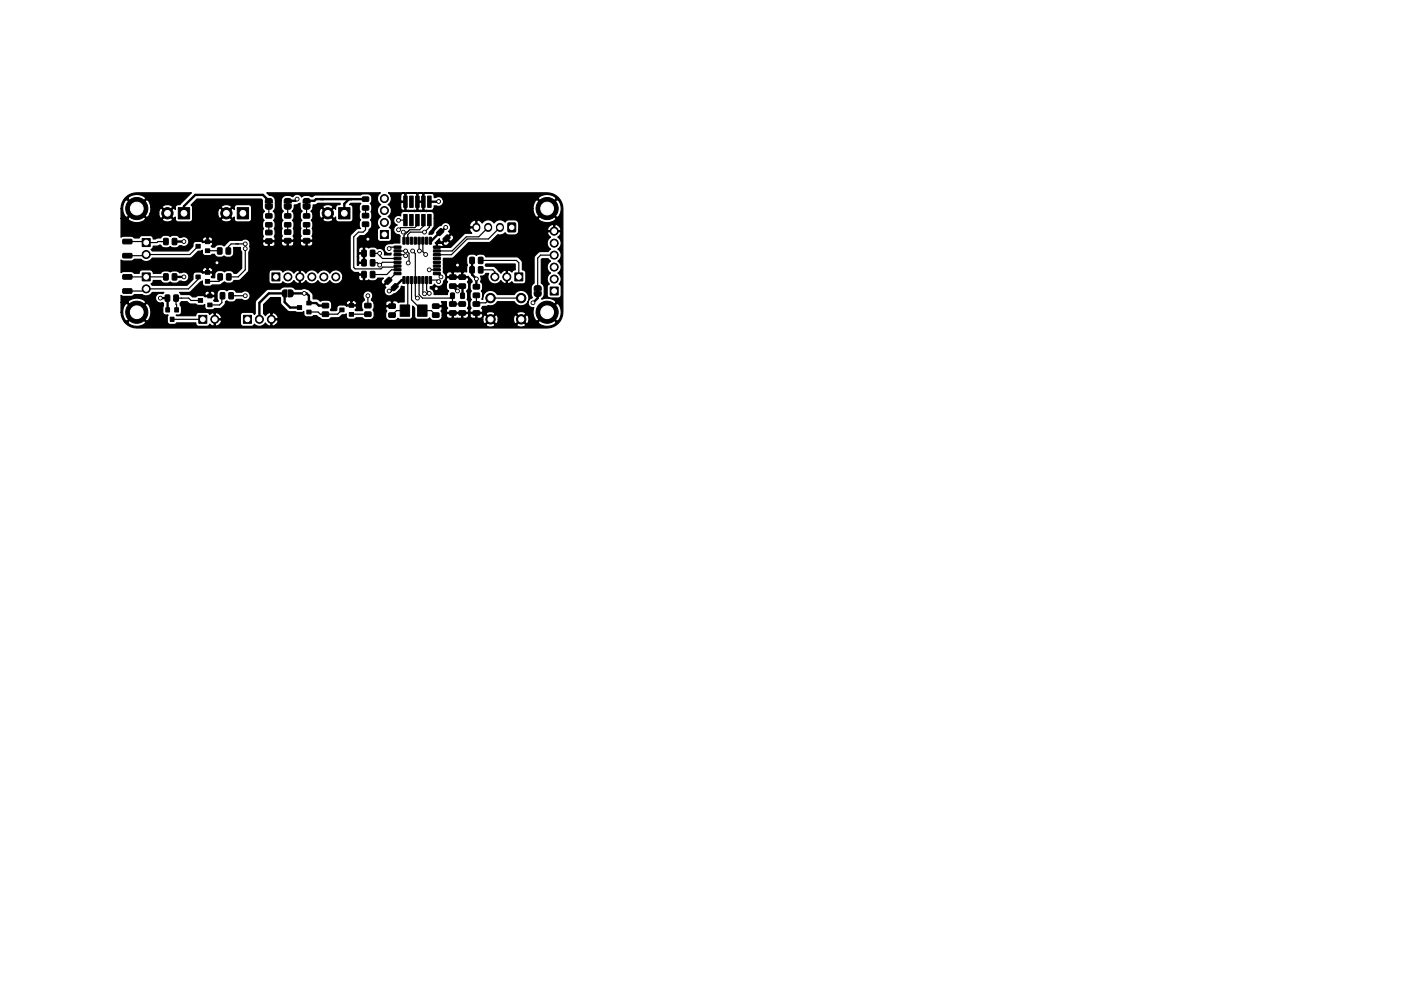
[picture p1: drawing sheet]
<svg xmlns="http://www.w3.org/2000/svg" width="297mm" height="210mm" viewBox="0 0 297 210" stroke-linecap="round" stroke-linejoin="round" font-family="sans-serif">
<g fill="#000" stroke="#000" stroke-width=".21">
<path d="M26.1 58.3h1.7l.2 .1v.7l-.2 .1h-1.6l-.2-.2zM26.1 53.8h1.7l.2 .1v.7l-.2 .1h-1.6l-.2-.2zM26.1 50.8h1.7l.2 .1v.7l-.2 .1h-1.6l-.2-.2zM30.1 50.6h1.7v1.7h-1.7zM30.2 57.9h1.7v1.7h-1.7zM34.7 58.1l.9 .1v1.2l-.9-.1zM34.7 50.6l.9 .1v1.2l-.9-.1zM36.6 58.1l.9 .1-.1 1.2-.9-.1zM36.6 50.6l.9 .1-.1 1.2-.9-.1zM37.8 44h2.4v2.4h-2.4zM41.6 58.3h.9v.8h-.9zM41.6 51.8h.9v.8h-.9z"/>
<path d="M43.6 57.4h.8v.8h-.8zM43.6 59.3h.8v.8h-.8zM43.6 50.9h.8v.8h-.8zM43.6 52.8h.8v.8h-.8zM46.1 52.6l1 .1-.1 1.2-.9-.1zM46.2 58.1l.9 .1v1.2l-.9-.1zM48 52.6l.9 .1-.1 1.2-.9-.1zM48.1 58.1l.9 .1-.1 1.2-.9-.1zM50.3 44h2.4v2.4h-2.4zM56.4 42.3l.3-.2 .8 .1 .2 .3v.6h-1.4zM56.7 43h.6v.5h-.6zM56.4 50.7h1.2l.1 .9h-1.3z"/>
<path d="M56.4 48.9h1.2l.1 .8-1.3 .1zM56.4 45.4h1.2l.1 .8-1.3 .1zM56.4 47.3l1.2-.1 .1 .9h-1.3zM56.3 43.4h1.4v.7l-.3 .3h-.9l-.2-.4zM57.7 57.9h1.6v1.7h-1.6zM60.4 42.2l.3-.1 .8 .1 .2 .3v.6h-1.4zM60.7 43h.6v.5h-.6zM60.4 50.6h1.2l.1 .9h-1.3zM60.4 48.8h1.2l.1 .8-1.3 .1zM60.4 45.4h1.2l.1 .8-1.3 .1zM60.4 47.3l1.2-.1 .1 .9h-1.3zM60.3 43.4h1.4v.7l-.3 .3h-.9l-.2-.4z"/>
<path d="M64.4 42.2l.3-.1 .8 .1 .2 .3v.6h-1.4zM64.7 43h.6v.5h-.6zM64.4 50.6h1.2l.1 .9h-1.3zM64.4 48.8h1.2l.1 .8-1.3 .1zM64.4 45.4h1.2l.1 .8-1.3 .1zM64.4 47.3l1.2-.1 .1 .9h-1.3zM64.3 43.4h1.4v.7l-.3 .3h-.9l-.2-.4zM71.8 44h2.4v2.4h-2.4zM76.7 53.1l.9 .1v1.2l-.9-.1zM76.7 55.1l.9 .1v1.2l-.9-.1zM76.7 57.6l.9 .1v1.2l-.9-.1zM76.9 47.1h1.2l.1 .9h-1.3z"/>
<path d="M76.9 45.3h1.2l.1 .8-1.3 .1zM76.9 41.8h1.2l.1 .8-1.3 .1zM76.9 43.7h1.2l.1 .8-1.3 .1zM78.6 53.1l.9 .1-.1 1.2-.9-.1zM78.6 55.1l.9 .1-.1 1.2-.9-.1zM78.6 57.6l.9 .1-.1 1.2-.9-.1zM80.7 48.9h1.7v1.7h-1.7zM82.3 58.9h.3l.5 .5-1 .9-.5-.6zM83.6 57.8h1.3l.1 .4-1.4 .1zM83.6 57h1.3l.1 .4-1.4 .1zM83.6 56.2h1.3l.1 .4-1.4 .1zM83.6 55.4h1.3l.1 .4-1.4 .1z"/>
<path d="M83.6 54.6h1.3l.1 .4-1.4 .1zM83.6 53.8h1.3l.1 .4-1.4 .1zM83.6 53h1.3l.1 .4-1.4 .1zM83.6 52.2h1.3l.1 .4-1.4 .1zM85.6 45.5h.7v2.4h-.7zM85.6 41.6h.7v2.4h-.7zM85.4 50.4h.5l-.1 1.4-.4-.1zM85.4 58.7l.5 .1-.1 1.4-.4-.1zM86.2 50.4h.5l-.1 1.4-.4-.1zM86.2 58.7l.5 .1-.1 1.4-.4-.1zM86.9 45.5h.7v2.4h-.7zM86.9 41.6h.7v2.4h-.7z"/>
<path d="M87 50.4h.5l-.1 1.4-.4-.1zM87 58.7l.5 .1-.1 1.4-.4-.1zM88.1 45.5h.8v2.4h-.8zM88.1 41.6h.8v2.4h-.8zM87.8 50.4h.5l-.1 1.4-.4-.1zM87.8 58.7l.5 .1-.1 1.4-.4-.1zM88.6 50.4h.5l-.1 1.4-.4-.1zM88.6 58.7l.5 .1-.1 1.4-.4-.1zM89.4 45.5h.7v2.4h-.7zM89.4 41.6h.7v2.4h-.7zM89.4 50.4h.5l-.1 1.4-.4-.1zM89.4 58.7l.5 .1-.1 1.4-.4-.1z"/>
<path d="M90.2 50.4h.5l-.1 1.4-.4-.1zM90.2 58.7l.5 .1-.1 1.4-.4-.1zM90.7 45.5h.7v2.4h-.7zM90.7 41.6h.7v2.4h-.7zM91 50.4h.5l-.1 1.4-.4-.1zM91 58.7l.5 .1-.1 1.4-.4-.1zM91.9 52.2h1.4l.1 .4-1.4 .1zM91.9 53h1.4l.1 .4-1.4 .1zM91.9 53.8h1.4l.1 .4-1.4 .1zM91.9 54.6h1.4l.1 .4-1.4 .1zM91.9 55.4h1.4l.1 .4-1.4 .1zM91.9 56.2h1.4l.1 .4-1.4 .1z"/>
<path d="M91.9 57h1.4l.1 .4-1.4 .1zM91.9 57.8h1.4l.1 .4-1.4 .1zM92.6 49.2l.9-.7 .6 .6-.9 .9-.6-.5zM94 50.6l.8-.8 .6 .6-.9 .9-.5-.4zM95.3 58.4l1.3-.1 .1 .2v.7l-.2 .1h-1.1l-.1-.2zM97.3 58.4l1.3-.1 .1 .2v.7l-.2 .1h-1.1l-.1-.2zM99.6 56.6l1 .1-.1 1.2-.9-.1zM99.6 54.6l1 .1-.1 1.2-.9-.1zM101.5 56.6l.9 .1-.1 1.2-.9-.1zM101.5 54.6l.9 .1-.1 1.2-.9-.1zM107.7 47.3l1.6 .1v1.8l-1.6-.1zM109.1 57.9h1.7v1.7h-1.7z"/>
<path d="M26.1 61.3h1.7l.2 .1v.7l-.2 .1h-1.6l-.2-.2zM35.2 65.3h.7v.9h-.7zM35.1 62.6l.9 .1-.1 1.2-.9-.1zM36.1 67.3h.8v.9h-.8zM37 65.3h.9v.9h-.9zM36.9 62.6l.9 .1-.1 1.2-.8-.1zM42 63.3h.9v.8h-.9zM42.2 66.9h1.7v1.7h-1.7zM44 62.4h.9v.8h-.9zM44 64.3h.9v.8h-.9zM46.7 62.1l.9 .1v1.2l-.9-.1zM48.6 62.1l.9 .1-.1 1.2-.9-.1z"/>
<path d="M51.6 66.9h1.7v1.7h-1.7zM60 61.6l.9-.1v1.5h-.7l-.3-.2v-.8zM61.1 61.5h.7l.3 .3v.8l-.2 .4h-.8zM63 64.8h1v.8h-1zM65 63.9h1v.8h-1zM65 65.8h1v.8h-1zM68.4 64.4h1.2l.1 .8-1.3 .1zM68.4 66.2h1.2l.1 .9h-1.3zM72 65.3h1v.8h-1zM74 64.4h1v.8h-1zM74 66.3h1v.8h-1zM77.4 66.2h1.2l.1 .9h-1.3z"/>
<path d="M77.4 64.4h1.2l.1 .8-1.3 .1zM82.5 64.5h1.2l.1 .2v.6l-.2 .2-1.1-.1-.1-.2zM82.5 66.4h1.2l.1 .2v.6l-.2 .2-1.1-.1-.1-.2zM83 60.9l.8-.7 .6 .5-.9 1-.5-.5zM84.8 64.7h2v2.4h-2zM88.5 64.7h2v2.4h-2zM91.7 64.5h1.3l.1 .2v.6l-.2 .2-1.1-.1-.1-.2zM91.7 66.4h1.3l.1 .2v.6l-.2 .2-1.1-.1-.1-.2zM95.6 62.2h.7v1.1h-.8zM95.3 66l1.3-.1 .1 .2v.7l-.2 .1h-1.1l-.1-.2zM95.3 64.1l1.3-.1 .1 .2v.7l-.2 .1h-1.1l-.1-.2zM95.3 60.3l1.3-.1 .1 .2v.7l-.2 .1h-1.1l-.1-.2z"/>
<path d="M97.7 62.2h.8l-.1 1.1h-.7zM97.3 66l1.3-.1 .1 .2v.7l-.2 .1h-1.1l-.1-.2zM97.3 64.1l1.3-.1 .1 .2v.7l-.2 .1h-1.1l-.1-.2zM97.3 60.3l1.3-.1 .1 .2v.7l-.2 .1h-1.1l-.1-.2zM100.4 62.2h1.2l.1 .9h-1.3zM100.4 60.4h1.2l.1 .8-1.3 .1zM100.3 66l1.3-.1 .1 .2v.7l-.2 .1h-1.1l-.1-.2zM100.3 64.1l1.3-.1 .1 .2v.7l-.2 .1h-1.1l-.1-.2zM113.4 60.8l.3-.2 .8 .1 .2 .3 .1 .6h-1.6zM113.7 61.5h.6v.5h-.6zM113.2 61.9h1.6l-.1 .7-.3 .3h-.9l-.2-.4zM116.7 60.9h1.7v1.7h-1.7z"/>
<circle cx="29" cy="44.2" r="2.35"/>
<circle cx="31" cy="54" r=".85"/>
<circle cx="35.5" cy="45.2" r="1.2"/>
<circle cx="39" cy="51.2" r=".4"/>
<circle cx="39" cy="58.7" r=".4"/>
<circle cx="46" cy="55.7" r=".4"/>
<circle cx="48" cy="45.2" r="1.2"/>
<circle cx="52" cy="51.7" r=".4"/>
<circle cx="52" cy="52.7" r=".4"/>
<circle cx="61" cy="58.7" r=".85"/>
<circle cx="63" cy="42.2" r=".4"/>
<circle cx="63.6" cy="58.7" r=".85"/>
<circle cx="66.1" cy="58.7" r=".85"/>
<circle cx="68.7" cy="58.7" r=".85"/>
<circle cx="69.5" cy="45.2" r="1.2"/>
<circle cx="71.2" cy="58.7" r=".85"/>
<circle cx="78" cy="50.7" r=".4"/>
<circle cx="80.5" cy="56.2" r=".4"/>
<circle cx="80.5" cy="53.7" r=".4"/>
<circle cx="80.5" cy="53.7" r=".12"/>
<circle cx="81.5" cy="42.1" r=".85"/>
<circle cx="81.5" cy="47.2" r=".85"/>
<circle cx="81.5" cy="44.7" r=".85"/>
<circle cx="82.5" cy="52.7" r=".4"/>
<circle cx="84.5" cy="48.7" r=".4"/>
<circle cx="84.5" cy="46.7" r=".4"/>
<circle cx="85.5" cy="49.2" r=".4"/>
<circle cx="86" cy="53.2" r=".4"/>
<circle cx="86" cy="54.2" r=".4"/>
<circle cx="86.5" cy="55.8" r=".4"/>
<circle cx="87.5" cy="53.2" r=".4"/>
<circle cx="88.9" cy="53.3" r=".4"/>
<circle cx="90" cy="49.2" r=".4"/>
<circle cx="90.2" cy="54" r=".4"/>
<circle cx="91" cy="57.2" r=".4"/>
<circle cx="93" cy="59.7" r=".4"/>
<circle cx="93" cy="42.7" r=".4"/>
<circle cx="93.5" cy="58.7" r=".4"/>
<circle cx="94.5" cy="48.2" r=".4"/>
<circle cx="97" cy="56.2" r=".4"/>
<circle cx="101" cy="59.2" r=".4"/>
<circle cx="104.9" cy="58.7" r=".85"/>
<circle cx="107.5" cy="58.7" r=".85"/>
<circle cx="116" cy="44.2" r="2.35"/>
<circle cx="117.5" cy="51.6" r=".85"/>
<circle cx="117.5" cy="49" r=".85"/>
<circle cx="117.5" cy="59.2" r=".85"/>
<circle cx="117.5" cy="54.1" r=".85"/>
<circle cx="117.5" cy="56.7" r=".85"/>
<circle cx="29" cy="66.2" r="2.35"/>
<circle cx="31" cy="61.3" r=".85"/>
<circle cx="34" cy="63.2" r=".4"/>
<circle cx="45.5" cy="67.7" r=".85"/>
<circle cx="52" cy="62.7" r=".4"/>
<circle cx="55" cy="67.7" r=".85"/>
<circle cx="57.5" cy="67.7" r=".85"/>
<circle cx="64.5" cy="62.2" r=".4"/>
<circle cx="78" cy="62.7" r=".4"/>
<circle cx="82.5" cy="61.7" r=".4"/>
<circle cx="88.5" cy="63.2" r=".4"/>
<circle cx="90" cy="62.3" r=".4"/>
<circle cx="91" cy="62.2" r=".4"/>
<circle cx="92.5" cy="61.2" r=".4"/>
<circle cx="97" cy="61.7" r=".4"/>
<circle cx="104" cy="67.7" r="1"/>
<circle cx="104" cy="63.2" r="1"/>
<circle cx="110.5" cy="67.7" r="1"/>
<circle cx="110.5" cy="63.2" r="1"/>
<circle cx="113" cy="64.2" r=".4"/>
<circle cx="116" cy="66.2" r="2.35"/>
</g>
<path d="M101 48.1v.3M103.5 48.1v.3M106 48.1v.3" fill="none" stroke="#000" stroke-width="1.7"/>
<g fill="none" stroke="#000" stroke-width=".25">
<path d="M27 51.2h3.8l.2 .3h2.3l.2-.3h1.7M27 58.7h8.2M42 52.2l-1.8 1.8h-9.2l-.2 .2h-3.8M42 58.7v.5l-2 2.1h-9l-.5 .4h-3.5M44 53.2h2.5M47 58.2v.9l-.6 .6h-2.4M52 52.7v4.5l-1.5 1.5h-2M52 51.7h-3l-.6 .6v.9M57 43.9v1.9M57 47.7v1.6M61 43.9v1.9M61 47.7v1.5"/>
<path d="M65 43.9v1.9M65 47.7v1.5M77.5 44.1v1.6M77.5 47.6v1.1l-.5 .5h-1l-1 1v6.5l.3 .3h5.5l.4-.3h2.9l.2-.2M79 53.7h1.5v.5l.6 .6h3.2M79.1 55.6l-.1 .1h1l.5 .5 .6-.6h3.2M84.3 52.4h-1.5l-.3 .3M84.3 58h-.4l-1.6 1.6M84.3 54h1.5l.2 .2M84.3 53.2h.1M84.3 57.2h-1.3l-1 1h-3M84.3 56.4v.1"/>
<path d="M84.3 53.2h1.9l.5 .5v1.9l-.2 .2M85.5 49.2h.9M86 46.7h-1.5M86.5 59.4v5.9l-.7 .6h-1.7l-1 1M87.3 59.4v4.2l2.2 2.3h1.9l1 1M87.5 53.2l.6 .6v9l.4 .4M88.5 46.7v1l-.5 .6h-3l-.5 .4M88.9 59.4v3.1l.7 .7h5.8l.5-.5 .1 1.8h2M88.9 51.1v2.2M89.7 51.1v2.3l.6 .6M89.7 59.4v2.6l.3 .3M89.8 46.7v1.3l-.8 .7h-2.1l-1.2 1.3v1.1"/>
<path d="M90.5 59.4v2.2l.5 .6M91 57.2h1.6M91 57.2h.1M91 46.7v1.5l-1 1h-3l-.5 .6v1.3M91.3 59.4h1.4l.3 .3M92.6 58l.9 .7M94.7 50.6l.8 .8v.3l-.7 .7h-2.2M101.9 57.2h2.6l.4 .5v1M101.9 55.2h7.6l.5 .5v3M103.5 48.2l-2 2h-2.6l-3 3h-3.3M106 48.2l-2.5 2.5h-4.4l-3.4 3.3h-3.1M117.5 54.1h-2.9l-.6 .6v6.4"/>
<path d="M36.5 67.7h6.5M42.5 63.7h-2l-.5-.5h-2.7l.2 2.5M47 62.7v1.5l-.4 .5h-2.1M49 62.7h3M72.5 65.7l-.9 1h-3.7l-.5-.5h-1.9M74.5 66.7h3.5M74.5 66.7h.1M78 62.7v2.1M101 62.7v1.8M110.5 63.2h-6.5l-1 1h-1.7"/>
</g>
<g fill="none" stroke="#000" stroke-width=".5">
<path d="M37 51.2h2M37 58.7h2M57 42.6l-1.3-1.3h-14.3l-2.4 2.4v1.5M63 42.2l-.3 .4h-1.7M74 42.2l-1 1v2M77.5 42.2h-10.5l-.3 .4h-1.7M85.7 59.7v-.3h-.5l-2.4 2.3h-.3M93 42.7l-2 .1M94.5 48.2l-3 2.9h-.2M100.1 55.2v3.1l.9 .9v1.6M34 63.2h1.5l.1 2.5M61.7 62.2h3.3l.5 .5v1.6h1.5l.6 .5h1.4"/>
<path d="M63.5 65.2h-2l-1.2-1.1v-1.9h-3.3l-2 2v3.5M97 61.7l-1-1h2l.1 2M114 62.4v.8l-1 1"/>
</g>
<path d="M26.6 41.9a3.4 3.4 0 0 1 2.4-1h11.6l-2.4 2.5a.8 .8 0 0 0-.9 .2 .8 .8 0 0 0-.1 .9l-.4-.4-1.1 1.1 1.1 1.1 .4-.3 .1 .9 .5 .2h2.4a.63 .63 0 0 0 .6-.6h6.1l.1 .3 .3 .2h1.1l.6-.2 .1-.3-1.1-1.1-1.1 1.1h-6.1v-1.2h5.4l.2 .9 .3 .1 1.1-1.1h.4l1.1 1.1 .4-.3v.7l.4 .3 2.6 .1a.64 .64 0 0 0 .6-.7v-2.4l-.1-.4-.5-.2h-2.4a.64 .64 0 0 0-.6 .6v.5l-.4-.4-1.1 1.1h-.4l-1.1-1.1a1.1 1.1 0 0 0-.5 1.2h-5.4v-1.3h6.1l1.1 1.1 1.1-1.1a1.35 1.35 0 0 0-2.2 0h-6.1l-.3-.5 1.3-1.3h13.6l.2 .3v1.7l.5 .6a1.4 1.4 0 0 0-.2 1.9v.1a1.5 1.5 0 0 0 0 1.7l-.2 .4v.9a.63 .63 0 0 1 0 .8l.1 .4h2.4l.1-.4-.2-.4 .2-.6-.1-1.2a1.47 1.47 0 0 0-.2-1.7 1.35 1.35 0 0 0 .2-1.6l-.3-.3 .5-.6v-1.6h1.2v1.6l.5 .6-.2 .1a1.49 1.49 0 0 0 0 1.8v.1a1.55 1.55 0 0 0-.1 1.6l-.1 1.1 .2 .6-.2 .5 .1 .3h2.4l.1-.3a.82 .82 0 0 1 0-1.1l-.1-1.1a1.47 1.47 0 0 0-.2-1.7 1.35 1.35 0 0 0 .2-1.6l-.3-.3 .4-.5 .1-.8 .6-.1 .6-.3v1.1l.5 .6-.2 .1a1.49 1.49 0 0 0 0 1.8v.1a1.55 1.55 0 0 0-.1 1.6l-.1 1.1 .2 .6-.2 .5 .1 .3h2.4l.1-.3a.82 .82 0 0 1 0-1.1l-.1-1.1a1.47 1.47 0 0 0-.2-1.7l.2-.2h2.2a1.35 1.35 0 0 0 2.2 0l-1.1-1.1-1.1 1.1h-2.2l.1-1.2h1.4a.99 .99 0 0 0 .5 1l1.1-1.1-1.1-1.1a1.1 1.1 0 0 0-.5 1.2h-1.4l-.4-.5 .3-.3 .2-.5h2l1.1 1.1 1.1-1.1-.1-.3-1.1-.3-.9 .3-.1 .3h-2v-.5l.6-.1 .4-.3h4.7v.3h-.3a.64 .64 0 0 0-.6 .6v.5l-.4-.4-1.1 1.1 1.1 1.1 .4-.3v.4a.64 .64 0 0 0 .6 .7h2.4l.5-.2 .1-.5v-2.4a.65 .65 0 0 0-.7-.6l.3-.3h2v.2a1.51 1.51 0 0 0 0 1.6l-.2 .6v.7l.2 .5-.1 .1a1.61 1.61 0 0 0 .1 1.7l-.8 .1-1.3 1.5v6.8l.7 .9h1l.2 .3h1.1v1.3l.4 .2a.82 .82 0 0 1 1 0l.9-.1 .5-.5h1.2l-.3 .3a.61 .61 0 0 0-.1 .6 .61 .61 0 0 0 .5 .4l.9-.9 .2 .2-.9 .9v.2l.2 .3a1.1 1.1 0 0 0 .1 1.6 1.1 1.1 0 0 0 1.6-.3l.5-.1 .8-.8 .3-.7 .6 .1v3.3l-1.3 .1-.3-.3-.7-.1-.2 .2 .1 1.1h-1.4l-.1 .1v.4a.49 .49 0 0 1 0 .8 1.14 1.14 0 0 0 .7 1.6h1.3l.6-.5 .4 .2h2a.64 .64 0 0 0 .7-.6v-2.2l.4 .4 .1 2 .4 .4h2.3l.4-.3 .3 .4 .5 .2h1.1l.4-.2h9l.2 .8 .3 .1 .9-1h.4l.9 1a.87 .87 0 0 0 .5-.9h3.3l.2 .8 .3 .1 .9-1h.4l.9 1 .3-.1 .1-.3h2.1l.2 .4a3 3 0 0 0 3.4 0l.2-.4-1.9-1.9-1.9 1.9h-2.1l.1-.9-.2-.5-.3-.1-.9 .9h-.4l-.9-.9a.94 .94 0 0 0-.5 1h-3.3v-.1a.81 .81 0 0 0-.5-.9l-.9 .9h-.4l-.9-.9-.3 .1-.2 .9h-9l.3-.4 .1-.5h.8l.3 .5 .8 .1 .2-.1v-.9h.2v.9l.2 .1h1.4l.2-.1v-.9h.2v.9l.2 .1h.7l.3-.2 .1-.4h.2a.64 .64 0 0 0 .7 .6h.4l.2-.1v-.9h.2v.9l.2 .1h.5a.63 .63 0 0 0 .5-.9h.7l1 1 1-1h4.5l1 1 1-1a1.15 1.15 0 0 0-2 0h-4.5l-.1-.3-1-.2-.8 .2-.1 .3-3.2-.1-.2 .4h-.2l-.2-.4h-4.4l-.2 .4h-.8l-.1-.5-.2-.4 .2-.3 .1-.5-.2-.1h-1.4l.1-.3h1.3l.2-.3-.2-.5h1.1v.9a.49 .49 0 0 1-.1 .9v.3l.2 .2h4.4l.2-.2v-.3l-.3-.4a1.51 1.51 0 0 0 0-1.8v-1.4a.54 .54 0 0 1 .2-.9v-1a.49 .49 0 0 1 .1-.9v-.3l-.2-.2h-4.4l-.2 .2v.3l.3 .4a1.42 1.42 0 0 0 .1 1.9h.1l-.2 .8h-2.9a1.03 1.03 0 0 0-.8-1.3v-.4l.6-.1 .3-.4 .1 .1a1.04 1.04 0 0 0 1.2 .3 1.04 1.04 0 0 0 .6-1.1 1.03 1.03 0 0 0 .4-1.3h.2l.2 .4h1.1v-.9h.2v.9h1.8v-.9h.2v.9l1.2-.1 .7 .8 .1 .4-.2 .1a1.61 1.61 0 0 0-.1 1.7l.1 .1-.1 .2a1.61 1.61 0 0 0 .1 1.7 1.51 1.51 0 0 0 0 1.8l-.3 .4v.3l.2 .2h2.4l.2-.2v-.3l-.3-.4 .2-.4 1.1-.1a1.87 1.87 0 0 0 2.1-.9h3.6a1.73 1.73 0 0 0 2.9 .1 1.03 1.03 0 0 0 1.2 1.2 2.49 2.49 0 0 0 .7 2.9l1.9-2h.4l1.9 2 .4-.3a3 3 0 0 0 0-3.3l-.4-.3-1.9 1.9h-.4l2.1-2-.2-.5a3 3 0 0 0-2.8-.2l.5-.8v-1.6l-.2-.6-.4-.4v-5l.1-.2h1.3l.5 .5a1.48 1.48 0 0 0 0 2.5 1.48 1.48 0 0 0-.2 2.4l-.5 .5v1.8a.64 .64 0 0 0 .7 .6h1.8l.4-.2 .1-2.1-.1-.4-.4-.2 .2-.1a1.48 1.48 0 0 0-.4-2.3 1.48 1.48 0 0 0 0-2.5 1.48 1.48 0 0 0 0-2.5 1.48 1.48 0 0 0 0-2.6l.3-.3a.67 .67 0 0 0 .2-.8h-2.6l-.1 .2 .1 .4 .5 .5-.1 .1a1.49 1.49 0 0 0 .1 2.5l-.5 .5h-1.9l-1 1.1-.1 5.6-.4 .4-.2 .6v1.5l.3 .5-.7 .5-.3 .5a1.64 1.64 0 0 0-.6-2.3 1.64 1.64 0 0 0-2.3 .7h-3.6a1.64 1.64 0 0 0-1.9-.8 1.64 1.64 0 0 0-1.1 1.8l-.2-.1a1.61 1.61 0 0 0-.1-1.6v-.1a1.61 1.61 0 0 0 .1-1.6l-.3-.3 .1-.7-.1-.5 .6-.1 .5-.5h.6a1.49 1.49 0 0 0 .6 2 1.49 1.49 0 0 0 2-.5l.3 .3a.67 .67 0 0 0 .8 .3v-2.7l-.2-.1-.4 .2-.5 .5-1.3-1.4-1.9-.1-.1-.3 .1-.2h6.2v1.3a.65 .65 0 0 0-.7 .4l-.5-.3h-.4v2.7a.7 .7 0 0 0 .9-.3l.5 .4h1.8a.64 .64 0 0 0 .7-.6v-1.8a.65 .65 0 0 0-.7-.5l-.1-1.8-.9-1h-6.8a1.2 1.2 0 0 0-1.5-.6l-.5 .3-.2-.1a1.61 1.61 0 0 0-1.6 .1l-.3 .6 .1 1.1 .1 .3-.1 .4-.1 1.1h-.6l-.4 .1-.2-.1h-1.4l-.4 .1-.2-.1h-.4l-.5 .1-.2 .5h-.2l-.1-.2a.89 .89 0 0 1-.3-1.1v-2.2l2.1-.1 3.3-3.2 4.3-.1 .4-.2 1.4-1.4h.8l.8-.4 .6 .4 1.4 .1a.94 .94 0 0 0 .9-1.2h6.1l.1 .2h1.2v-1.2h.2v1.2h1.2l.1-.2a1.22 1.22 0 0 0-1.5-1 1.12 1.12 0 0 0-1.3 1h-6.1v-1.2a.89 .89 0 0 0-.9-.9l-1.4 .1-.6 .4a1.49 1.49 0 0 0-2.3 .2 1.49 1.49 0 0 0-2.6 0l-.6-.5-.2-.1-.3 .1v1.6h-1.4l-.2 .2 .1 .3 .4 .6-1.6 .1-2.8 2.9-3.1-.1v-.7h.3v.6h1.1a.49 .49 0 0 0 0-.5 .49 .49 0 0 0-.5-.2h-.5l-.1 .1-.5-.1 1.6-.1v.2a.68 .68 0 0 0 1.1 .2l.3-.3v-.2l-.6-.6-.8 .7h-1.6l.9-.9v.4l.3 .3h.2l.8-.7h.4l.6 .6a.76 .76 0 0 0 .6-1l-.3-.4h-.2l-.7 .8h-.4l.9-1v-.2l-.3-.3 .4-.5v-.7h4l.2 .2h1.2v-1.3l-.3-.1-.5 .2-.4 .4-.2 .6h-4l-.1-.1a1.09 1.09 0 0 0-1.9 0l-.6 .3-.8 .8-.2 .5-.3 .3h-.7l.1-.4 1-1.2v-1.8h22.1a2.49 2.49 0 0 0 3.8 0l-1.9-1.9-1.9 1.9h-22.1v-.8a.64 .64 0 0 0-.6-.6h-5.9a.73 .73 0 0 0-.5 .9 1.04 1.04 0 0 0-1.5 .6 1.04 1.04 0 0 0 .7 1.3 1.04 1.04 0 0 0-.7 1.2 1.04 1.04 0 0 0 1.1 .9l.3 .3-.1 1.5-2 .1a1.06 1.06 0 0 0-1.3 1.1 1.06 1.06 0 0 0 1.4 .9v.4h-1.4a1.06 1.06 0 0 0-.3-1.1 1.06 1.06 0 0 0-1.2-.2 1.37 1.37 0 0 0-1.6-.3l-.2 .1-.7-.2-.2 .2v3.3h-1.1l-.2 .4h-.2v-1.9h.2v1.1l.2 .1h.8v-1.7h-.8l-.2 .1v.4h-.2v-1.4h.2v.5l.2 .1h.8v-1a.62 .62 0 0 0-.6-.1 .62 .62 0 0 0-.4 .5h-.2v-2.4l.5-.6 1.1-.1 .7-.7 .2-.5 .1-.1a1.37 1.37 0 0 0 .4-1.6l-.2-.4a1.61 1.61 0 0 0 .1-1.6v-.1a1.47 1.47 0 0 0-.2-1.7 1.35 1.35 0 0 0 .2-1.7l-.7-.4h-1.1l-.5 .3h-9.7a1.1 1.1 0 0 1-1.4 .1h-.9a.36 .36 0 0 1-.4 .3 .36 .36 0 0 1-.3-.4 1.04 1.04 0 0 0-1.6 .3l-.7-.2h-.7a1.14 1.14 0 0 0-1.1 1.1h-1.2a1.15 1.15 0 0 0-1.3-1.1l-.5-.6h24.1a1.48 1.48 0 0 0 0 2.5 1.48 1.48 0 0 0 0 2.5 1.48 1.48 0 0 0-.2 2.4l-.5 .5v1.8a.64 .64 0 0 0 .7 .6h1.8l.4-.2 .1-2.1-.1-.4-.4-.2 .2-.1a1.48 1.48 0 0 0-.4-2.3 1.48 1.48 0 0 0 .5-1.9h2.2v.1a.53 .53 0 0 0 .8 .4v-1.6h-.7l-.1 .2v.9h-2.2l-.5-.6 .6-.8v-1h2.1v.9l.1 .2h.7v-1.6h.3v3.4l.1 .1h2l.2-.1v-1.6h.2v1.6l.2 .1h.7l.1-.1v-1.6h-1.2v-1.8h.2v1.6h1v-1.6h.3v3.4l.2 .1h1.4l.5-.3h21l.2 1.1 .3 .5 .4 .3 1.9-2h.4l1.9 2a2.49 2.49 0 0 0 0-3.9l-1.9 1.9h-.4l-1.9-1.9-.4 .3-.3 .5-.2 1.2h-21v-.6h.7a1.04 1.04 0 0 0 1.1-.3 1.04 1.04 0 0 0 0-1.2h20.3l1.9 1.9 1.9-1.9-.2-.5a3 3 0 0 0-3.4 0l-.2 .5h-20.3a1.03 1.03 0 0 0-1.4-.3h-.4v-.3a.64 .64 0 0 0-.6-.6h-1.3l-.2 .1-.5-.1h-.6l-.2 .1-.4-.1h-2l-.4 .1-.1-.1a.64 .64 0 0 0-.7 .6h-2.1l-.6-.7h33.7a3.3 3.3 0 0 1 3.3 3.4v22.6a3.3 3.3 0 0 1-3.3 2.7l-87.6-.1a3.2 3.2 0 0 1-2-1.2h.7l.2 .4a3 3 0 0 0 3.4 0l.2-.4-1.9-1.9-1.9 1.9h-.7a3.2 3.2 0 0 1-.7-2h.3l.2 1.1 .3 .5 .4 .3 1.9-2h.4l1.9 2a2.49 2.49 0 0 0 0-3.9l-1.9 1.9h-.4l-1.9-1.9-.4 .3-.3 .5-.2 1.2h-.3v-2.1h1.4l1.9 1.9 1.9-1.9-.2-.5a3 3 0 0 0-3.4 0l-.2 .5h-1.4v-1.5l.4 .2h1.7l.7-.4h1.7a1.47 1.47 0 0 0 2.1-.5h2.5l-.3 .3a1.05 1.05 0 0 0-1.5 .8 1.05 1.05 0 0 0 1.3 1.1h.2l.2 .2-.2 1.8a.64 .64 0 0 0 .7 .6h.5l-.2 .4v1.1l.1 .3 .4 .2h1l.5-.3 4 .1a.64 .64 0 0 0 .7 .6h1.8l.5-.4 .7 .4 .2-.1v-1.2h.3v1.2a1 1 0 0 0 1.2-1.2h-1.5v-1.5h.3v1.2h1.2l.1-.2-.2-.5h4.2v1.7a.64 .64 0 0 0 .6 .6h1.8l.5-.4a1.48 1.48 0 0 0 2.4-.3l.2 .3a.67 .67 0 0 0 .9 .3v-1.2h.3v1.2l.2 .1 .6-.3h44.5a1.15 1.15 0 0 0 2 0h4.5l.1 .2 1 .3 .8-.3 .1-.2-1-1-1 1h-4.5l-1-1-1 1-44.5-.1a.81 .81 0 0 0 .4-.9h-1.5v-1.5h.3v1.2h1.2l.1-.2a1.19 1.19 0 0 0-1.6-1 .96 .96 0 0 0-1.1 .6l-.4-.4v-2l1.5-1.5h2l.2 1.5 1.6 1.5 1.8 .2h1.1l.3-.2v.5a.64 .64 0 0 0 .6 .6h1.1l.4-.2h.6l1.1 .7 1.2 .1 .8-.4h1.7l.6-.6h.6l.3-.2v.5a.64 .64 0 0 0 .6 .6h1.1l.4-.3h1.3l.6 .4h1a.89 .89 0 0 0 .9-.9v-.7l-.2-.5 .2-.4v-.8h2.5l.1 .3h1.1v-.8a.76 .76 0 0 0-1.2 .2v.3h-2.5l-.1-.4-.4-.4v-.3a1.04 1.04 0 0 0-.1-1.4 1.04 1.04 0 0 0-1.4 0 1.04 1.04 0 0 0-.1 1.5v.3a1.2 1.2 0 0 0-.5 1.5l.2 .4-.1 .2h-1.4l-.1-.2a.52 .52 0 0 0 .1-.8l-1.9 .1-.4-.3h-1.2l-.4 .3-.2 .9h-1.1l-.1-.2 .2-.4v-.9h3.1l.2 .3h.8v-.8h.2v.8h.8a.55 .55 0 0 0 0-.8 .55 .55 0 0 0-.8 0l-.4-.1a.66 .66 0 0 0-.8 .6h-3.1l-.4-.6-.5-.1h-1l-.5 .2-.5-.4-1-.1-.1-1-1-1-.7-.2-2 .2-.7-.5h-1.6l-.5 .1-.4 .4h-2.4l-.6 .2-2.2 2.3-.1 2.7-.2 .1-.5-.4h-1.8a.64 .64 0 0 0-.6 .6h-4.2l-.8-.5h-.6a.7 .7 0 0 0-.9 .3l-.5-.4h-1.8a.65 .65 0 0 0-.7 .7h-4l-.2-.2h.8l.3-.4 .1-1.2-.4-.8 .3-.4h1.3l.5 .5h1.3l.4 .3h1.2l.3-.2 .1 .9 .5 .2h1.1l.4-.2 1.3-.1 .8-.6 .2-.4a.42 .42 0 0 1 .2-.5 .42 .42 0 0 1 .6 .2 1.2 1.2 0 0 0 1.5-.6h1.2a1.04 1.04 0 0 0 1.4 0 1.04 1.04 0 0 0 0-1.5 1.04 1.04 0 0 0-1.4 0h-1.2a1.2 1.2 0 0 0-1.5-.6l-.5 .3-.2-.1a1.61 1.61 0 0 0-1.6 .1l-.3 .6v1.1l.2 .5h-.7l-.2-.2 .3-.4-.2-.4-1.9 .1-.4-.3h-1.1l-.5 .3h-.7l-.7-.5-1.7-.1h5l.2 .3h.8v-.8h.2v.8h.8l.2-.2a.6 .6 0 0 0-.3-.6 .6 .6 0 0 0-.7 0l-.4-.1a.66 .66 0 0 0-.8 .6h-5l-.3-.4h2.2l2.6-2.4v.5a.64 .64 0 0 0 .7 .6h1l.4-.2 1.6-.1 1-.6a1.61 1.61 0 0 0 1.7 .1l.3-.4 1.3-.1 1.5-1.5h4.6v1.7a.64 .64 0 0 0 .7 .6h1.8l.5-.4a1.48 1.48 0 0 0 2.3-.3l.3 .3a.67 .67 0 0 0 .9 .3v-2.7h.2v2.7l.2 .1 .4-.2 .5-.5 .2 .2a1.49 1.49 0 0 0 2.4-.2 1.48 1.48 0 0 0 2.5 0 1.48 1.48 0 0 0 1.6 .7 1.48 1.48 0 0 0 1.2-1.3h3.3v.2a.62 .62 0 0 0 1 .3v-1h-.8l-.2 .1v.4h-3.3a1.49 1.49 0 0 0-1-1.6 1.49 1.49 0 0 0-1.8 .7 1.48 1.48 0 0 0-2.5 0 1.48 1.48 0 0 0-2.6 0l-.2-.3a.93 .93 0 0 0-1.1-.3 .96 .96 0 0 0-1.2 .6 1.48 1.48 0 0 0-2.3-.3l-.5-.4h-1.8a.64 .64 0 0 0-.7 .6h-4.6l.4-.7v-3.7a1.05 1.05 0 0 0 .1-1.3l.1-.5h2.7a.64 .64 0 0 0 .6 .6h.4l.2-.2v-.8h.2v.8l.2 .2h.5a.65 .65 0 0 0 .5-.7h1.4l.2 .5 .8 .1 .2-.1v-.9h.2v.9a.73 .73 0 0 0 1.2-.4v-.1h1.4a.64 .64 0 0 0 .6 .6h.4l.2-.1v-.9h.2v.9l.2 .1h.5a.62 .62 0 0 0 .4-1h-2.4l-.1 .4h-1.4l-.1-.4h-2.4l-.1 .4h-1.4l-.1-.3h-2.4l-.1 .4h-2.7a1.03 1.03 0 0 0-.6-.9 1.03 1.03 0 0 0-1.1 .2h-2.4l-1.1 .8a.35 .35 0 0 1-.2 .4 .35 .35 0 0 1-.4-.2 1.37 1.37 0 0 0-1.6 .3l-.1 .1h-.5l-.2-.2 .3-.4-.2-.4-1.9 .1-.4-.3h-1a.64 .64 0 0 0-.7 .6v.5l-1 .9h-7.6l-.3-.3 .4-.2 .1-.5 1.6-.2a1.2 1.2 0 0 0 1.5 .6l.5-.3 .1 .1a1.61 1.61 0 0 0 1.7-.1l.1-.2 .5 .1a1.04 1.04 0 0 0 1.2-.2 1.04 1.04 0 0 0 .3-1.1h2.9l.2 .3h.8v-.8h.2v.8h.8a.55 .55 0 0 0 0-.8 .55 .55 0 0 0-.8 0l-.4-.1a.66 .66 0 0 0-.8 .6h-2.9l-.1-.1a1.03 1.03 0 0 0-1.4-.4l-.5-.1a1.37 1.37 0 0 0-1.6-.3l-.3 .2a1.61 1.61 0 0 0-1.7-.1l-.3 .4-1.6 .2a.65 .65 0 0 0-.7-.7h-1.8l-.3 .2-.2 .3h-1l-.7-.4h-1.7l-.4 .2v-4h1.4l.2 .4a2.78 2.78 0 0 0 3.5-.2h3.6l.1 .3 .3 .2 .8 .1 .9-.3 .1-.3-1.1-1.1-1.1 1.1h-3.6l.1-.2-1.9-1.9-1.9 1.9h-1.4v-2h.3l.2 1.1 .3 .5 .4 .3 1.9-2h.4l1.9 2 .4-.3 .3-.6h1.9a.99 .99 0 0 0 .5 1l1.1-1.1-1.1-1.1a1.1 1.1 0 0 0-.5 1.2h-1.9l.2-1.3h2.4l1.1 1.1 1.1-1.1-.1-.3-1.1-.3-.9 .3-.1 .3h-2.4a1.96 1.96 0 0 0-.9-1.7l-1.9 1.9h-.4l-1.9-1.9-.4 .3-.3 .5-.2 1.2h-.3a3.2 3.2 0 0 1 .7-2.1h.7l1.9 1.9 1.9-1.9-.2-.5a3 3 0 0 0-3.4 0l-.2 .5h-.7zM25.7 55.2l.4 .2h1.7l.7-.4h1.4a1.48 1.48 0 0 0 2.4-.2h8.1l1.6-1.5h.6l.3-.2v.5a.64 .64 0 0 0 .7 .6h1l.4-.2h.5a1.2 1.2 0 0 0 1.5 .6l.5-.3a1.61 1.61 0 0 0 1.7 .1l.3-.5v-1.4h1.5v.6l.2 .4v3.4l-1 1.1h-.6a1.2 1.2 0 0 0-1.5-.6l-.5 .3a1.61 1.61 0 0 0-1.7-.1l-.4 .5v.8h-.5l-.2-.2a.52 .52 0 0 0 .1-.8l-1.9 .1-.4-.3h-1a.64 .64 0 0 0-.7 .6v1l-1.3 1.2h-7.3l-.3-.3 .4-.2 .1-.5h1.6a1.2 1.2 0 0 0 1.5 .6l.5-.3a1.61 1.61 0 0 0 1.7 .1 1.14 1.14 0 0 1 1.3-.1 1.04 1.04 0 0 0 .9-1.4 1.04 1.04 0 0 0-1.5-.5l-.5-.1a1.37 1.37 0 0 0-1.6-.3l-.3 .2a1.61 1.61 0 0 0-1.7-.1l-.3 .4h-1.6l-.3-.6h10.7l.2 .3h.8v-.8h.2v.8h.8a.55 .55 0 0 0 0-.8 .55 .55 0 0 0-.8 0h-.2a.58 .58 0 0 0-.7-.1 .58 .58 0 0 0-.3 .6h-10.7l-.3-.1h-1.7a.65 .65 0 0 0-.7 .7h-1l-.7-.4h-1.7l-.4 .2z" fill="#000" stroke="#000" stroke-width=".25"/>
<g fill="#fff" stroke="#fff" stroke-width=".21">
<circle cx="92.5" cy="61.2" r=".2"/>
<circle cx="97" cy="56.2" r=".2"/>
<circle cx="78" cy="50.7" r=".2"/>
<circle cx="46" cy="55.7" r=".2"/>
<circle cx="39" cy="51.2" r=".2"/>
<circle cx="39" cy="58.7" r=".2"/>
<circle cx="34" cy="63.2" r=".2"/>
<circle cx="64.5" cy="62.2" r=".2"/>
<circle cx="63" cy="42.2" r=".2"/>
<circle cx="93" cy="42.7" r=".2"/>
<circle cx="113" cy="64.2" r=".2"/>
<circle cx="94.5" cy="48.2" r=".2"/>
<circle cx="82.5" cy="61.7" r=".2"/>
<circle cx="101" cy="59.2" r=".2"/>
<circle cx="97" cy="61.7" r=".2"/>
<circle cx="88.5" cy="63.2" r=".2"/>
<circle cx="84.5" cy="46.7" r=".2"/>
<circle cx="87.5" cy="53.2" r=".2"/>
<circle cx="84.5" cy="48.7" r=".2"/>
<circle cx="86" cy="53.2" r=".2"/>
<circle cx="86.5" cy="55.8" r=".2"/>
<circle cx="90" cy="49.2" r=".2"/>
<circle cx="85.5" cy="49.2" r=".2"/>
<circle cx="93.5" cy="58.7" r=".2"/>
<circle cx="93" cy="59.7" r=".2"/>
<circle cx="88.9" cy="53.3" r=".2"/>
<circle cx="90.3" cy="54" r=".2"/>
<circle cx="82.5" cy="52.7" r=".2"/>
<circle cx="52" cy="51.7" r=".2"/>
<circle cx="86" cy="54.2" r=".2"/>
<circle cx="52" cy="52.7" r=".2"/>
<circle cx="90" cy="62.3" r=".2"/>
<circle cx="91" cy="62.2" r=".2"/>
<circle cx="52" cy="62.7" r=".2"/>
<circle cx="80.5" cy="53.7" r=".2"/>
<circle cx="80.5" cy="56.2" r=".2"/>
<circle cx="91" cy="57.2" r=".2"/>
<circle cx="78" cy="62.7" r=".2"/>
<circle cx="81.5" cy="42.1" r=".5"/>
<circle cx="81.5" cy="44.7" r=".5"/>
<circle cx="81.5" cy="47.2" r=".5"/>
<circle cx="81.5" cy="49.7" r=".5"/>
<circle cx="45.5" cy="67.7" r=".5"/>
<circle cx="43" cy="67.7" r=".5"/>
<circle cx="57.5" cy="67.7" r=".5"/>
<circle cx="55" cy="67.7" r=".5"/>
<circle cx="52.5" cy="67.7" r=".5"/>
<circle cx="31" cy="61.3" r=".5"/>
<circle cx="31" cy="58.7" r=".5"/>
<circle cx="31" cy="54" r=".5"/>
<circle cx="31" cy="51.5" r=".5"/>
<circle cx="110" cy="58.7" r=".5"/>
<circle cx="107.5" cy="58.7" r=".5"/>
<circle cx="104.9" cy="58.7" r=".5"/>
<circle cx="117.5" cy="49" r=".5"/>
<circle cx="117.5" cy="51.6" r=".5"/>
<circle cx="117.5" cy="54.1" r=".5"/>
<circle cx="117.5" cy="56.7" r=".5"/>
<circle cx="117.5" cy="59.2" r=".5"/>
<circle cx="117.5" cy="61.7" r=".5"/>
<circle cx="58.5" cy="58.7" r=".5"/>
<circle cx="61" cy="58.7" r=".5"/>
<circle cx="63.6" cy="58.7" r=".5"/>
<circle cx="66.1" cy="58.7" r=".5"/>
<circle cx="68.7" cy="58.7" r=".5"/>
<circle cx="71.2" cy="58.7" r=".5"/>
<circle cx="116" cy="66.2" r="1.35"/>
<circle cx="29" cy="66.2" r="1.35"/>
<circle cx="29" cy="44.2" r="1.35"/>
<circle cx="116" cy="44.2" r="1.35"/>
<circle cx="104" cy="67.7" r=".55"/>
<circle cx="104" cy="63.2" r=".55"/>
<circle cx="110.5" cy="67.7" r=".55"/>
<circle cx="110.5" cy="63.2" r=".55"/>
<circle cx="39" cy="45.2" r=".6"/>
<circle cx="35.5" cy="45.2" r=".6"/>
<circle cx="73" cy="45.2" r=".6"/>
<circle cx="69.5" cy="45.2" r=".6"/>
<circle cx="51.5" cy="45.2" r=".6"/>
<circle cx="48" cy="45.2" r=".6"/>
<circle cx="101" cy="48.2" r=".47"/>
<circle cx="103.5" cy="48.2" r=".47"/>
<circle cx="106" cy="48.2" r=".47"/>
<circle cx="108.5" cy="48.2" r=".47"/>
</g>
</svg>
